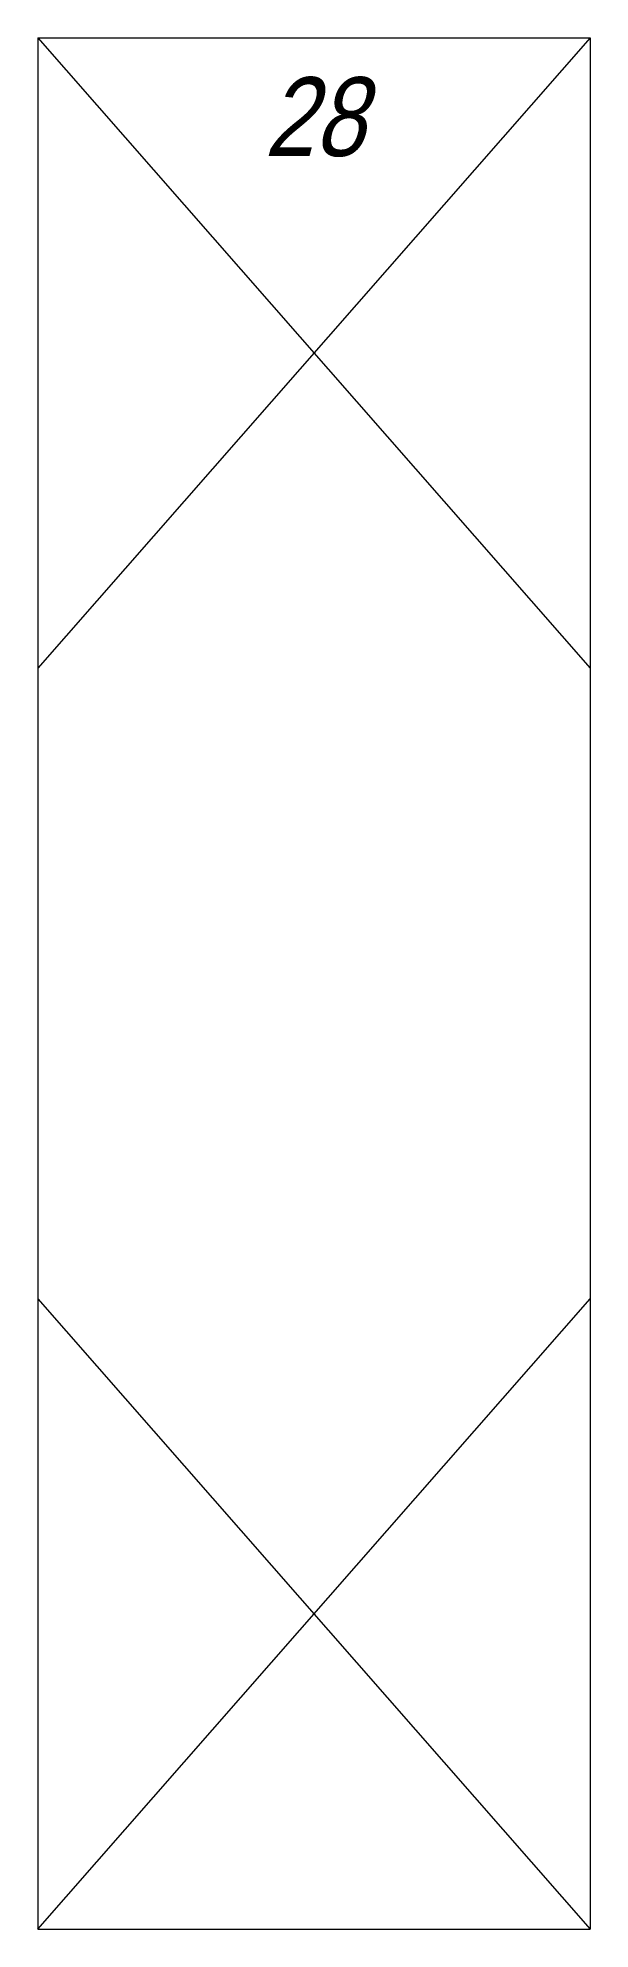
# Model space of a CAD drawing. Header units: millimetres. Extents: x 0 to 7, y -12 to 12.
import ezdxf
from ezdxf.enums import TextEntityAlignment as Align

# ---------------------------------------------------------------- set-up
doc = ezdxf.new("R2010")
doc.units = ezdxf.units.MM
doc.header["$LTSCALE"] = 0.5
doc.layers.get('0').update_dxf_attribs({"color": 9, "lineweight": 15})
doc.layers.add('Namebox', color=9, linetype='Continuous', lineweight=20)
doc.styles.add('Longhand', font='vnfont.shx', dxfattribs={"width": 0.85, "oblique": 15})

msp = doc.modelspace()

# ---------------------------------------------------------------- linework, layer by layer
at = {"ltscale": 0.5}
for p, q in [((0, 12), (0, -12)), ((0, 12), (7, 12)), ((0, 12), (7, 4)), ((7, 12), (0, 4)), ((7, 12), (7, -12)), ((0, -4), (7, -12)), ((0, -12), (7, -4)), ((0, -12), (7, -12))]:
    msp.add_line(p, q, dxfattribs=at)

# ---------------------------------------------------------------- texts
at = {"layer": 'Namebox', "color": 4, "style": 'Longhand', "oblique": 15, "width": 0.85}
msp.add_text('28', height=1, dxfattribs=at).set_placement((3.5, 11.5), align=Align.TOP_CENTER)

doc.saveas('drawing.dxf')
